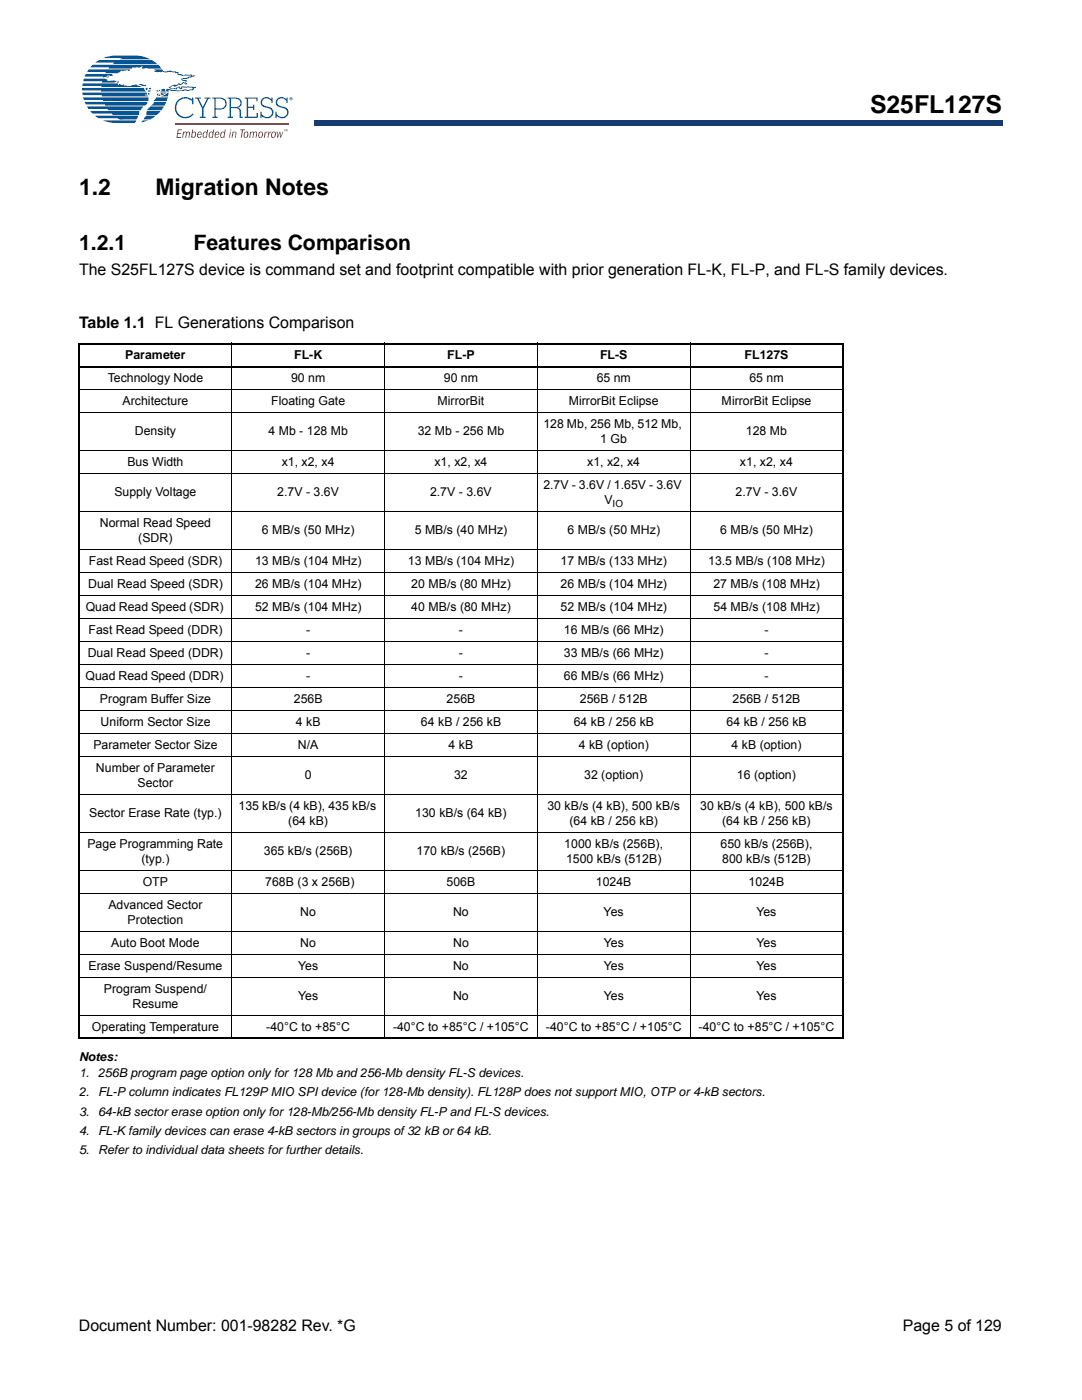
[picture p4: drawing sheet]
<svg xmlns="http://www.w3.org/2000/svg" width="216mm" height="279mm" viewBox="0 0 216 279" stroke-linecap="round" stroke-linejoin="round" font-family="sans-serif">
<defs><g id="words">
<text font-size="4.9" x="173.6" y="22.6">S25FL127S</text>
<g font-size="4.6">
<text x="15.8" y="38.8">1.2</text>
<text x="31" y="38.8">Migration Notes</text>
</g>
<g font-size="4.2">
<text x="15.8" y="49.9">1.2.1</text>
<text x="38.6" y="49.9">Features Comparison</text>
</g>
<g font-size="3.2">
<text x="15.8" y="54.8">The S25FL127S device is command set and footprint compatible with prior generation FL-K, FL-P, and FL-S family devices.</text>
<text x="15.8" y="65.4">Table 1.1 FL Generations Comparison</text>
<text x="15.7" y="265.6">Document Number: 001-98282 Rev. *G</text>
<text x="180.1" y="265.6">Page 5 of 129</text>
</g>
<g font-size="2.5">
<text x="25" y="71.6">Parameter</text>
<text x="58.7" y="71.6">FL-K</text>
<text x="89.2" y="71.6">FL-P</text>
<text x="119.7" y="71.6">FL-S</text>
<text x="148.6" y="71.6">FL127S</text>
<text x="21.5" y="76.2">Technology Node</text>
<text x="58.1" y="76.2">90 nm</text>
<text x="88.6" y="76.2">90 nm</text>
<text x="119.1" y="76.2">65 nm</text>
<text x="149.5" y="76.2">65 nm</text>
<text x="24.4" y="80.8">Architecture</text>
<text x="54.1" y="80.8">Floating Gate</text>
<text x="87.3" y="80.8">MirrorBit</text>
<text x="113.5" y="80.8">MirrorBit Eclipse</text>
<text x="144" y="80.8">MirrorBit Eclipse</text>
<text x="26.9" y="86.9">Density</text>
<text x="53.6" y="86.9">4 Mb - 128 Mb</text>
<text x="83.4" y="86.9">32 Mb - 256 Mb</text>
<text x="108.4" y="85.4">128 Mb, 256 Mb, 512 Mb,</text>
<text x="119.8" y="88.4">1 Gb</text>
<text x="148.8" y="86.9">128 Mb</text>
<text x="25.4" y="93">Bus Width</text>
<text x="56.2" y="93">x1, x2, x4</text>
<text x="86.7" y="93">x1, x2, x4</text>
<text x="117.2" y="93">x1, x2, x4</text>
<text x="147.7" y="93">x1, x2, x4</text>
<text x="22.8" y="99.1">Supply Voltage</text>
<text x="55.3" y="99.1">2.7V - 3.6V</text>
<text x="85.8" y="99.1">2.7V - 3.6V</text>
<text x="108.4" y="97.6">2.7V - 3.6V / 1.65V - 3.6V</text>
<text x="120.6" y="100.6">V</text>
<text x="146.8" y="99.1">2.7V - 3.6V</text>
<text x="19.9" y="105.2">Normal Read Speed</text>
<text x="52.3" y="106.7">6 MB/s (50 MHz)</text>
<text x="82.8" y="106.7">5 MB/s (40 MHz)</text>
<text x="113.2" y="106.7">6 MB/s (50 MHz)</text>
<text x="143.7" y="106.7">6 MB/s (50 MHz)</text>
<text x="17.7" y="112.7">Fast Read Speed (SDR)</text>
<text x="27.6" y="108.1">(SDR)</text>
<text x="50.9" y="112.7">13 MB/s (104 MHz)</text>
<text x="81.4" y="112.7">13 MB/s (104 MHz)</text>
<text x="111.9" y="112.7">17 MB/s (133 MHz)</text>
<text x="141.3" y="112.7">13.5 MB/s (108 MHz)</text>
<text x="17.6" y="117.3">Dual Read Speed (SDR)</text>
<text x="50.9" y="117.3">26 MB/s (104 MHz)</text>
<text x="82.1" y="117.3">20 MB/s (80 MHz)</text>
<text x="111.9" y="117.3">26 MB/s (104 MHz)</text>
<text x="142.4" y="117.3">27 MB/s (108 MHz)</text>
<text x="17.1" y="121.9">Quad Read Speed (SDR)</text>
<text x="50.9" y="121.9">52 MB/s (104 MHz)</text>
<text x="82.1" y="121.9">40 MB/s (80 MHz)</text>
<text x="111.9" y="121.9">52 MB/s (104 MHz)</text>
<text x="142.4" y="121.9">54 MB/s (108 MHz)</text>
<text x="17.5" y="131.1">Dual Read Speed (DDR)</text>
<text x="17.7" y="126.5">Fast Read Speed (DDR)</text>
<text x="61.1" y="131.1">-</text>
<text x="61.1" y="126.5">-</text>
<text x="91.6" y="131.1">-</text>
<text x="91.6" y="126.5">-</text>
<text x="112.5" y="131.1">33 MB/s (66 MHz)</text>
<text x="112.5" y="126.5">16 MB/s (66 MHz)</text>
<text x="152.5" y="131.1">-</text>
<text x="152.5" y="126.5">-</text>
<text x="17" y="135.7">Quad Read Speed (DDR)</text>
<text x="61.1" y="135.7">-</text>
<text x="91.6" y="135.7">-</text>
<text x="112.5" y="135.7">66 MB/s (66 MHz)</text>
<text x="152.5" y="135.7">-</text>
<text x="19.9" y="140.3">Program Buffer Size</text>
<text x="58.6" y="140.3">256B</text>
<text x="89.1" y="140.3">256B</text>
<text x="115.7" y="140.3">256B / 512B</text>
<text x="146.2" y="140.3">256B / 512B</text>
<text x="18.6" y="149.4">Parameter Sector Size</text>
<text x="20.1" y="144.8">Uniform Sector Size</text>
<text x="59.1" y="144.8">4 kB</text>
<text x="59.4" y="149.4">N/A</text>
<text x="84" y="144.8">64 kB / 256 kB</text>
<text x="89.5" y="149.4">4 kB</text>
<text x="114.5" y="144.8">64 kB / 256 kB</text>
<text x="115.5" y="149.4">4 kB (option)</text>
<text x="145" y="144.8">64 kB / 256 kB</text>
<text x="146" y="149.4">4 kB (option)</text>
<text x="19.2" y="154">Number of Parameter</text>
<text x="60.8" y="155.5">0</text>
<text x="90.6" y="155.5">32</text>
<text x="116.6" y="155.5">32 (option)</text>
<text x="147" y="155.5">16 (option)</text>
<text x="27.5" y="157">Sector</text>
<text x="47.6" y="161.6">135 kB/s (4 kB), 435 kB/s</text>
<text x="109.2" y="161.6">30 kB/s (4 kB), 500 kB/s</text>
<text x="139.7" y="161.6">30 kB/s (4 kB), 500 kB/s</text>
<text x="17.8" y="163.1">Sector Erase Rate (typ.)</text>
<text x="57.5" y="164.6">(64 kB)</text>
<text x="82.9" y="163.1">130 kB/s (64 kB)</text>
<text x="113.6" y="164.6">(64 kB / 256 kB)</text>
<text x="144.1" y="164.6">(64 kB / 256 kB)</text>
<text x="17.4" y="169.2">Page Programming Rate</text>
<text x="28.2" y="172.2">(typ.)</text>
<text x="52.7" y="170.7">365 kB/s (256B)</text>
<text x="83.1" y="170.7">170 kB/s (256B)</text>
<text x="112.6" y="169.2">1000 kB/s (256B),</text>
<text x="112.9" y="172.2">1500 kB/s (512B)</text>
<text x="143.8" y="169.2">650 kB/s (256B),</text>
<text x="144.1" y="172.2">800 kB/s (512B)</text>
<text x="28.5" y="176.8">OTP</text>
<text x="52.9" y="176.8">768B (3 x 256B)</text>
<text x="89.1" y="176.8">506B</text>
<text x="118.9" y="176.8">1024B</text>
<text x="149.4" y="176.8">1024B</text>
<text x="21.6" y="181.4">Advanced Sector</text>
<text x="25.5" y="184.4">Protection</text>
<text x="59.9" y="182.9">No</text>
<text x="90.4" y="182.9">No</text>
<text x="120.4" y="182.9">Yes</text>
<text x="150.9" y="182.9">Yes</text>
<text x="22.2" y="188.9">Auto Boot Mode</text>
<text x="59.9" y="188.9">No</text>
<text x="90.4" y="188.9">No</text>
<text x="120.5" y="188.9">Yes</text>
<text x="151" y="188.9">Yes</text>
<text x="17.7" y="193.5">Erase Suspend/Resume</text>
<text x="59.5" y="193.5">Yes</text>
<text x="90.4" y="193.5">No</text>
<text x="120.5" y="193.5">Yes</text>
<text x="151" y="193.5">Yes</text>
<text x="20.7" y="198.1">Program Suspend/</text>
<text x="26.4" y="201.1">Resume</text>
<text x="59.5" y="199.6">Yes</text>
<text x="90.4" y="199.6">No</text>
<text x="120.5" y="199.6">Yes</text>
<text x="150.9" y="199.6">Yes</text>
<text x="18.4" y="205.7">Operating Temperature</text>
<text x="53.1" y="205.7">-40°C to +85°C</text>
<text x="78.4" y="205.7">-40°C to +85°C / +105°C</text>
<text x="108.9" y="205.7">-40°C to +85°C / +105°C</text>
<text x="139.4" y="205.7">-40°C to +85°C / +105°C</text>
<text x="15.8" y="211.7">Notes:</text>
<text x="15.8" y="214.9">1.</text>
<text x="19.6" y="214.9">256B program page option only for 128 Mb and 256-Mb density FL-S devices.</text>
<text x="15.8" y="218.8">2.</text>
<text x="19.6" y="218.8">FL-P column indicates FL129P MIO SPI device (for 128-Mb density). FL128P does not support MIO, OTP or 4-kB sectors.</text>
<text x="15.8" y="222.6">3.</text>
<text x="15.8" y="226.5">4.</text>
<text x="19.6" y="226.5">FL-K family devices can erase 4-kB sectors in groups of 32 kB or 64 kB.</text>
<text x="19.6" y="222.6">64-kB sector erase option only for 128-Mb/256-Mb density FL-P and FL-S devices.</text>
<text x="15.8" y="230.4">5.</text>
<text x="19.6" y="230.4">Refer to individual data sheets for further details.</text>
</g>
<text font-size="2" x="122.2" y="101.2">IO</text>
</g></defs>
<path d="M62.8 24.1h137.3v.9h-137.3z" fill="#163b71"/>
<path d="M62.7 25h137.3M62.8 24.1h137.2" fill="none" stroke="#163b71" stroke-width=".2"/>
<path d="M62.7 24h.2v1h-.2z" fill="#163b71"/>
<path d="M16.4 11.1h42v16.4h-42z" fill="#fff"/>
<g fill="#005596">
<path d="M29.6 17.9l.5 .1-.1 .2-.6 .1z"/>
<path d="M16.4 18.5h12.8a.28 .28 0 0 1 .1 .3 .28 .28 0 0 1-.4 .1l.6 .3h-9.2v-.2h-3.8z"/>
<path d="M17.1 14.8h5.5l-.3 .2h.3l-1.5 .2 .7 .1-.9 .1-.3 .1 .1-.2h-3.8z"/>
<path d="M19 12.5l.7-.5h10.6l1.1 .8h-8.9l.3-.3z"/>
<path d="M20.6 11.6l2-.5h4.5h-.2l1.6 .2 1.5 .5h-6.2l.6-.2z"/>
<path d="M16.5 16.6h6.9l.2 .5 .3-.3 .5 .2 .4-.1-.1 .2 1.3 .1a1.82 1.82 0 0 1 2.2 .2h-8v-.3h-3.8z"/>
<path d="M27.7 16.8h.5l.4 .1 .1 .1 .3-.1 .1 .2-.6 .1z"/>
<path d="M16.7 15.7h4.3l.5 .2h-.2a.85 .85 0 0 0 1 .2h1.1l-.5 .4h-2.6l.1-.3h-3.8z"/>
<path d="M23.3 16.3l.4-.1v.3h-.4z"/>
<path d="M17.7 13.9h8.1l.2 .1-.2 .1-.5-.1-.4 .1a1.76 1.76 0 0 0-1.4 .5h-2.5l.1-.2h-3.7z"/>
<path d="M30.7 13.9h1.7a.98 .98 0 0 0 1.4 .2h.3l.1 .1 1.5 .2-.1 .2 .1 .2 .9 .2 .4-.2 1.3 .1-.1 .2h.8l-.9 .4-.3-.1-.1 .2-1.3 .2 .9 .3v.2l-.2 .2 .3 .2a.37 .37 0 0 1-.4 .2 .37 .37 0 0 1-.3-.3l-.6 .4-.4-.2-.2 .3h-.5l.2 .2h-.2a.69 .69 0 0 0-1 .2l1.1 .2v-.2l.7-.3 .2 .4a.61 .61 0 0 1 .9-.3l.6-.1 1.7 .2-.8 .6-2.9 .2-1.9-.3v.4h-.3a.31 .31 0 0 1-.2-.3 .31 .31 0 0 1 .2-.3l1 .2a5.2 5.2 0 0 0 2.6-.1l.5 .2 1.1-.2-.1-.1 .2-.2-2.2-.1v.3l-.3 .1h-.2l-.2-.3-.4 .1v.3l-1.4-.2-.3-.3 1.1-.5a.92 .92 0 0 0 1-.3l.3 .2 .4-.3a.45 .45 0 0 1 .7 .2l-.2-.3 .1-.2a.55 .55 0 0 1-.8-.5l1.2-.2 .2-.2 .6-.1-.3-.1h-1.6l-.6-.1-.3-.1v-.3h-.3l-.2-.2-4.2-.1 .5-.3-.3 .1z"/>
<path d="M32.2 17.8l.5-.1 .2 .2 .2 .4h-1.1l.4-.2-.2-.1z"/>
<path d="M31.3 18l.3 .3h-.3z"/>
<path d="M16.4 17.5h12.4l.3 .8h-8.9v-.3h-3.8z"/>
<path d="M31.7 18h.3l-.2 .2z"/>
<path d="M29.8 17.5h.3v.2l-.1 .1h-.2z"/>
<path d="M29.1 17.5h.4l-.2 .5z"/>
<path d="M29.6 18.5l.3 .1-.1 .4-.2-.2z"/>
<path d="M18.3 13.1l.2-.2h13.1l.6 .8h-2.8l-.1-.2-.7 .2-.3-.1 .1-.4-.7 .3-.4-.2-.1 .2h-.8v.2h-4.8l.2-.3h-3.8z"/>
<path d="M32 18.5h1.2a.44 .44 0 0 1-.7 0l-.2 .1 .4 .2-.5 .1z"/>
<path d="M32.2 19.1l.7-.2 .7-.4-.1 .7h-1.3z"/>
<path d="M31.8 18.8l.2 .1v.2l-.5 .1z"/>
<path d="M31.4 18.7l.3 .1-.3 .3z"/>
<path d="M16.6 19.4h13v.2v.6h-9l-.1-.3h-3.8z"/>
<path d="M16.9 20.3h12.5v.2l-.5 .6h-7.9l-.1-.3h-3.8z"/>
<path d="M17.3 21.3h11.3l-.5 .7h-6.5l-.1-.2h-3.8z"/>
<path d="M18 22.2h9.8l-.1 .7h-5.2l-.2-.2h-3.8z"/>
<path d="M19 23.1h8.6l-.4 .7h-3.3l-.4-.2h-3.8z"/>
<path d="M20.5 24h6.7l-.3 .6h-3.7l-1.2-.1z"/>
<path d="M31.2 19.4h2.3l-.3 .8h-2.5z"/>
<path d="M30.7 20.3h2.5l-.4 .8h-2.6l.5-.5z"/>
<path d="M29.7 21.5l.2-.2h2.8l-.5 .7h-2.8z"/>
<path d="M29.3 22.2h2.8l-.8 .7h-2.1z"/>
<path d="M29.1 23.1h2l-1.2 .7h-1.2z"/>
<path d="M28.3 24.2l.2-.2h1l-1.3 .4z"/>
<path d="M35.5 20a2.15 2.15 0 0 1 2.8-.2v-.3h.3v1.3h-.3v-.6a1.84 1.84 0 0 0-2.6 0 1.84 1.84 0 0 0 .1 2.7 1.84 1.84 0 0 0 2.7-.3l.1 .2a2.11 2.11 0 0 1-3.1 .3 2.11 2.11 0 0 1 0-3.1z"/>
<path d="M38.9 19.5h1.2v.2h-.5l.9 1.7 .8-1.7h-.5v-.2h1.2v.2h-.4l-1 2v1.6h.4v.2h-1.1v-.2h.4v-1.6l-1-2h-.4z"/>
<path d="M48.8 19.5h2.6v.7h-.2v-.5h-1.7v1.6h1v-.4h.3v1.1h-.3v-.5h-1v1.8h1.7v-.7h.3v.9h-2.7v-.2h.4v-3.6h-.4z"/>
<path d="M52.2 19.8a1.28 1.28 0 0 1 1.9 0v-.3h.3v1h-.3a.89 .89 0 0 0-1-.9 .89 .89 0 0 0-.7 1.3l.5 .2a1.49 1.49 0 0 1 1.7 1.3 1.34 1.34 0 0 1-1 1.2 1.34 1.34 0 0 1-1.4-.4v.3h-.3v-1.2h.3a.99 .99 0 0 0 1.1 1.1 .89 .89 0 0 0 1-.8 .89 .89 0 0 0-.7-1 1.44 1.44 0 0 1-1.6-1.1z"/>
<path d="M55.2 19.8a1.28 1.28 0 0 1 2 0v-.3h.2v1h-.2a.89 .89 0 0 0-1.1-.9 .89 .89 0 0 0-.6 1.3l.4 .2a1.49 1.49 0 0 1 1.7 1.3 1.34 1.34 0 0 1-.9 1.2 1.34 1.34 0 0 1-1.5-.4v.3h-.2v-1.2h.2a.99 .99 0 0 0 1.1 1.1 .89 .89 0 0 0 1-.8 .89 .89 0 0 0-.7-1 1.44 1.44 0 0 1-1.6-1.1z"/>
<path d="M43 19.7v2a1.58 1.58 0 0 0 1.9-.7 .99 .99 0 0 0-1-1.3zM42.4 19.5a2.62 2.62 0 0 1 2.6 .4 1.21 1.21 0 0 1 .1 1.4 1.21 1.21 0 0 1-1.3 .6h-.8v1.4h.4v.2h-1v-.2h.4v-3.6h-.4z"/>
<path d="M46.1 19.7v1.7h.9a.84 .84 0 0 0 1-.9 .84 .84 0 0 0-1.1-.8zM45.4 19.5a2.71 2.71 0 0 1 2.6 .4 .99 .99 0 0 1-.5 1.6 .77 .77 0 0 1 .6 .9v.9h.4v.2h-.7v-1.1a.73 .73 0 0 0-.9-.8h-.8v1.7h.4v.2h-1.1v-.2h.4v-3.6h-.4z"/>
</g>
<path d="M34.9 24.7h22.7" fill="none" stroke="#e12726" stroke-width=".29"/>
<g fill="#e12726">
<path d="M35.5 25.8h.9l-.1 .2h-.7l-.1 .6h.6v.1h-.6l-.1 .7h.8l-.1 .1h-.9z"/>
<path d="M36.5 26.3h.2v.2l.3-.3 .3 .3a.35 .35 0 0 1 .5-.2 .35 .35 0 0 1 .1 .5l-.1 .7h-.2l.1-.9-.2-.2-.4 1.1h-.1l.1-.9-.1-.2a1.08 1.08 0 0 0-.5 1.1h-.2z"/>
<path d="M46.4 26.3h.2l-.1 .2a.35 .35 0 0 1 .5-.2 .35 .35 0 0 1 .2 .5l-.2 .7h-.1l.1-.9v-.2h-.3l-.3 1.1h-.2z"/>
<path d="M47.9 25.8h1v.2h-.4l-.3 1.5h-.2l.3-1.5h-.4z"/>
<path d="M49.9 26.3h.2v.2l.3-.3 .3 .3a.35 .35 0 0 1 .4-.2 .35 .35 0 0 1 .2 .5l-.1 .7h-.2l.1-.9-.2-.2-.4 1.1h-.1l.1-.9-.1-.2a1.08 1.08 0 0 0-.5 1.1h-.2z"/>
<path d="M52.8 26.3h.2v.3l.4-.4v.3l-.4 .1-.2 .9h-.2z"/>
<path d="M53.6 26.3h.1v.3l.4-.4v.3l-.3 .1-.3 .9h-.1z"/>
<path d="M55.2 26.3h.2v.9l.4-.9h.1l.1 .9 .4-.9h.1l-.4 1.2h-.2l-.1-1-.3 1h-.2z"/>
<path d="M38.6 26.5l-.2 .6 .2 .3a.74 .74 0 0 0 .3-.9zM38.4 25.8h.1l-.1 .6 .4-.2a.68 .68 0 0 1 .3 .8 .68 .68 0 0 1-.6 .5l-.2-.2-.2 .2z"/>
<path d="M39.7 26.4l-.2 .4h.6l-.1-.4zM39.5 26.5a.43 .43 0 0 1 .7 0l.1 .4-.8 .1 .1 .4 .3-.1 .1-.2 .2 .1a.45 .45 0 0 1-.4 .3 .45 .45 0 0 1-.4-.2z"/>
<path d="M40.8 26.5l-.2 .6 .1 .3a.54 .54 0 0 0 .5-.4 .54 .54 0 0 0-.2-.6zM40.6 26.5l.4-.3 .3 .2 .1-.6h.1l-.2 1.7h-.2v-.1a.37 .37 0 0 1-.3 .1 .37 .37 0 0 1-.3-.2z"/>
<path d="M42 26.5l-.2 .6 .1 .3a.54 .54 0 0 0 .5-.4 .54 .54 0 0 0-.2-.6zM41.8 26.5l.4-.3 .3 .2 .1-.6h.1l-.2 1.7h-.2v-.1a.37 .37 0 0 1-.3 .1 .37 .37 0 0 1-.3-.2z"/>
<path d="M43.2 26.4l-.2 .4h.6l-.1-.4zM43 26.5a.43 .43 0 0 1 .7 0l.1 .4-.8 .1 .1 .4 .3-.1 .1-.2 .2 .1a.45 .45 0 0 1-.4 .3 .45 .45 0 0 1-.4-.2z"/>
<path d="M44.3 26.5l-.2 .6 .1 .3a.54 .54 0 0 0 .5-.4 .54 .54 0 0 0-.2-.6zM44.1 26.5l.4-.3 .3 .2 .1-.6h.1l-.2 1.7h-.2v-.1a.37 .37 0 0 1-.3 .1 .37 .37 0 0 1-.3-.2z"/>
<path d="M46 25.8h.2l-.1 .2h-.2zM45.9 26.3h.2l-.2 1.2h-.2z"/>
<path d="M48.9 26.5l-.1 .5 .2 .4a.58 .58 0 0 0 .2-1zM48.8 26.4a.45 .45 0 0 1 .7 .1 .69 .69 0 0 1 0 .7 .69 .69 0 0 1-.7 .3 .87 .87 0 0 1 0-1.1z"/>
<path d="M51.9 26.5l-.2 .5 .2 .4a.58 .58 0 0 0 .2-1zM51.7 26.4a.45 .45 0 0 1 .7 .1 .69 .69 0 0 1 0 .7 .69 .69 0 0 1-.7 .3 .87 .87 0 0 1 0-1.1z"/>
<path d="M54.4 26.5l-.1 .5 .2 .4a.58 .58 0 0 0 .1-1zM54.2 26.4a.45 .45 0 0 1 .8 .1 .69 .69 0 0 1 0 .7 .69 .69 0 0 1-.7 .3 .87 .87 0 0 1-.1-1.1z"/>
<path d="M57 25.8l.2 .3 .1-.3v.4v-.3l-.1 .3-.2-.3v.3zM56.7 25.8h.2l-.1 .4z"/>
</g>
<path d="M58 19.6h.1zM57.9 19.5h.3v.4l-.1-.2-.2 .2zM57.8 19.7a.26 .26 0 0 0 .5 0 .26 .26 0 0 0-.5 0zM57.7 19.7a.35 .35 0 0 1 .7 0 .35 .35 0 0 1-.7 0z" fill="#005596"/>
<path d="M15.6 68.6h152.8M15.6 73.2h152.8M15.8 68.7v138.4M168.2 68.7v138.4M15.6 207.2h152.8" fill="none" stroke="#000" stroke-width=".36"/>
<g fill="none" stroke="#000" stroke-width=".2">
<path d="M15.6 77.7h152.8M46.2 68.4v139M76.7 68.4v139M107.2 68.4v139M137.7 68.4v139M15.6 82.3h152.8M15.6 89.9h152.8M15.6 94.5h152.8M15.6 102.1h152.8M15.6 109.7h152.8M15.6 114.3h152.8M15.6 118.9h152.8"/>
<path d="M15.6 123.4h152.8M15.6 128h152.8M15.6 132.6h152.8M15.6 137.2h152.8M15.6 141.8h152.8M15.6 146.4h152.8M15.6 151h152.8M15.6 158.5h152.8M15.6 166.1h152.8M15.6 173.7h152.8M15.6 178.3h152.8M15.6 185.9h152.8"/>
<path d="M15.6 190.5h152.8M15.6 195.1h152.8M15.6 202.6h152.8"/>
</g>
<use href="#words"/>
</svg>
